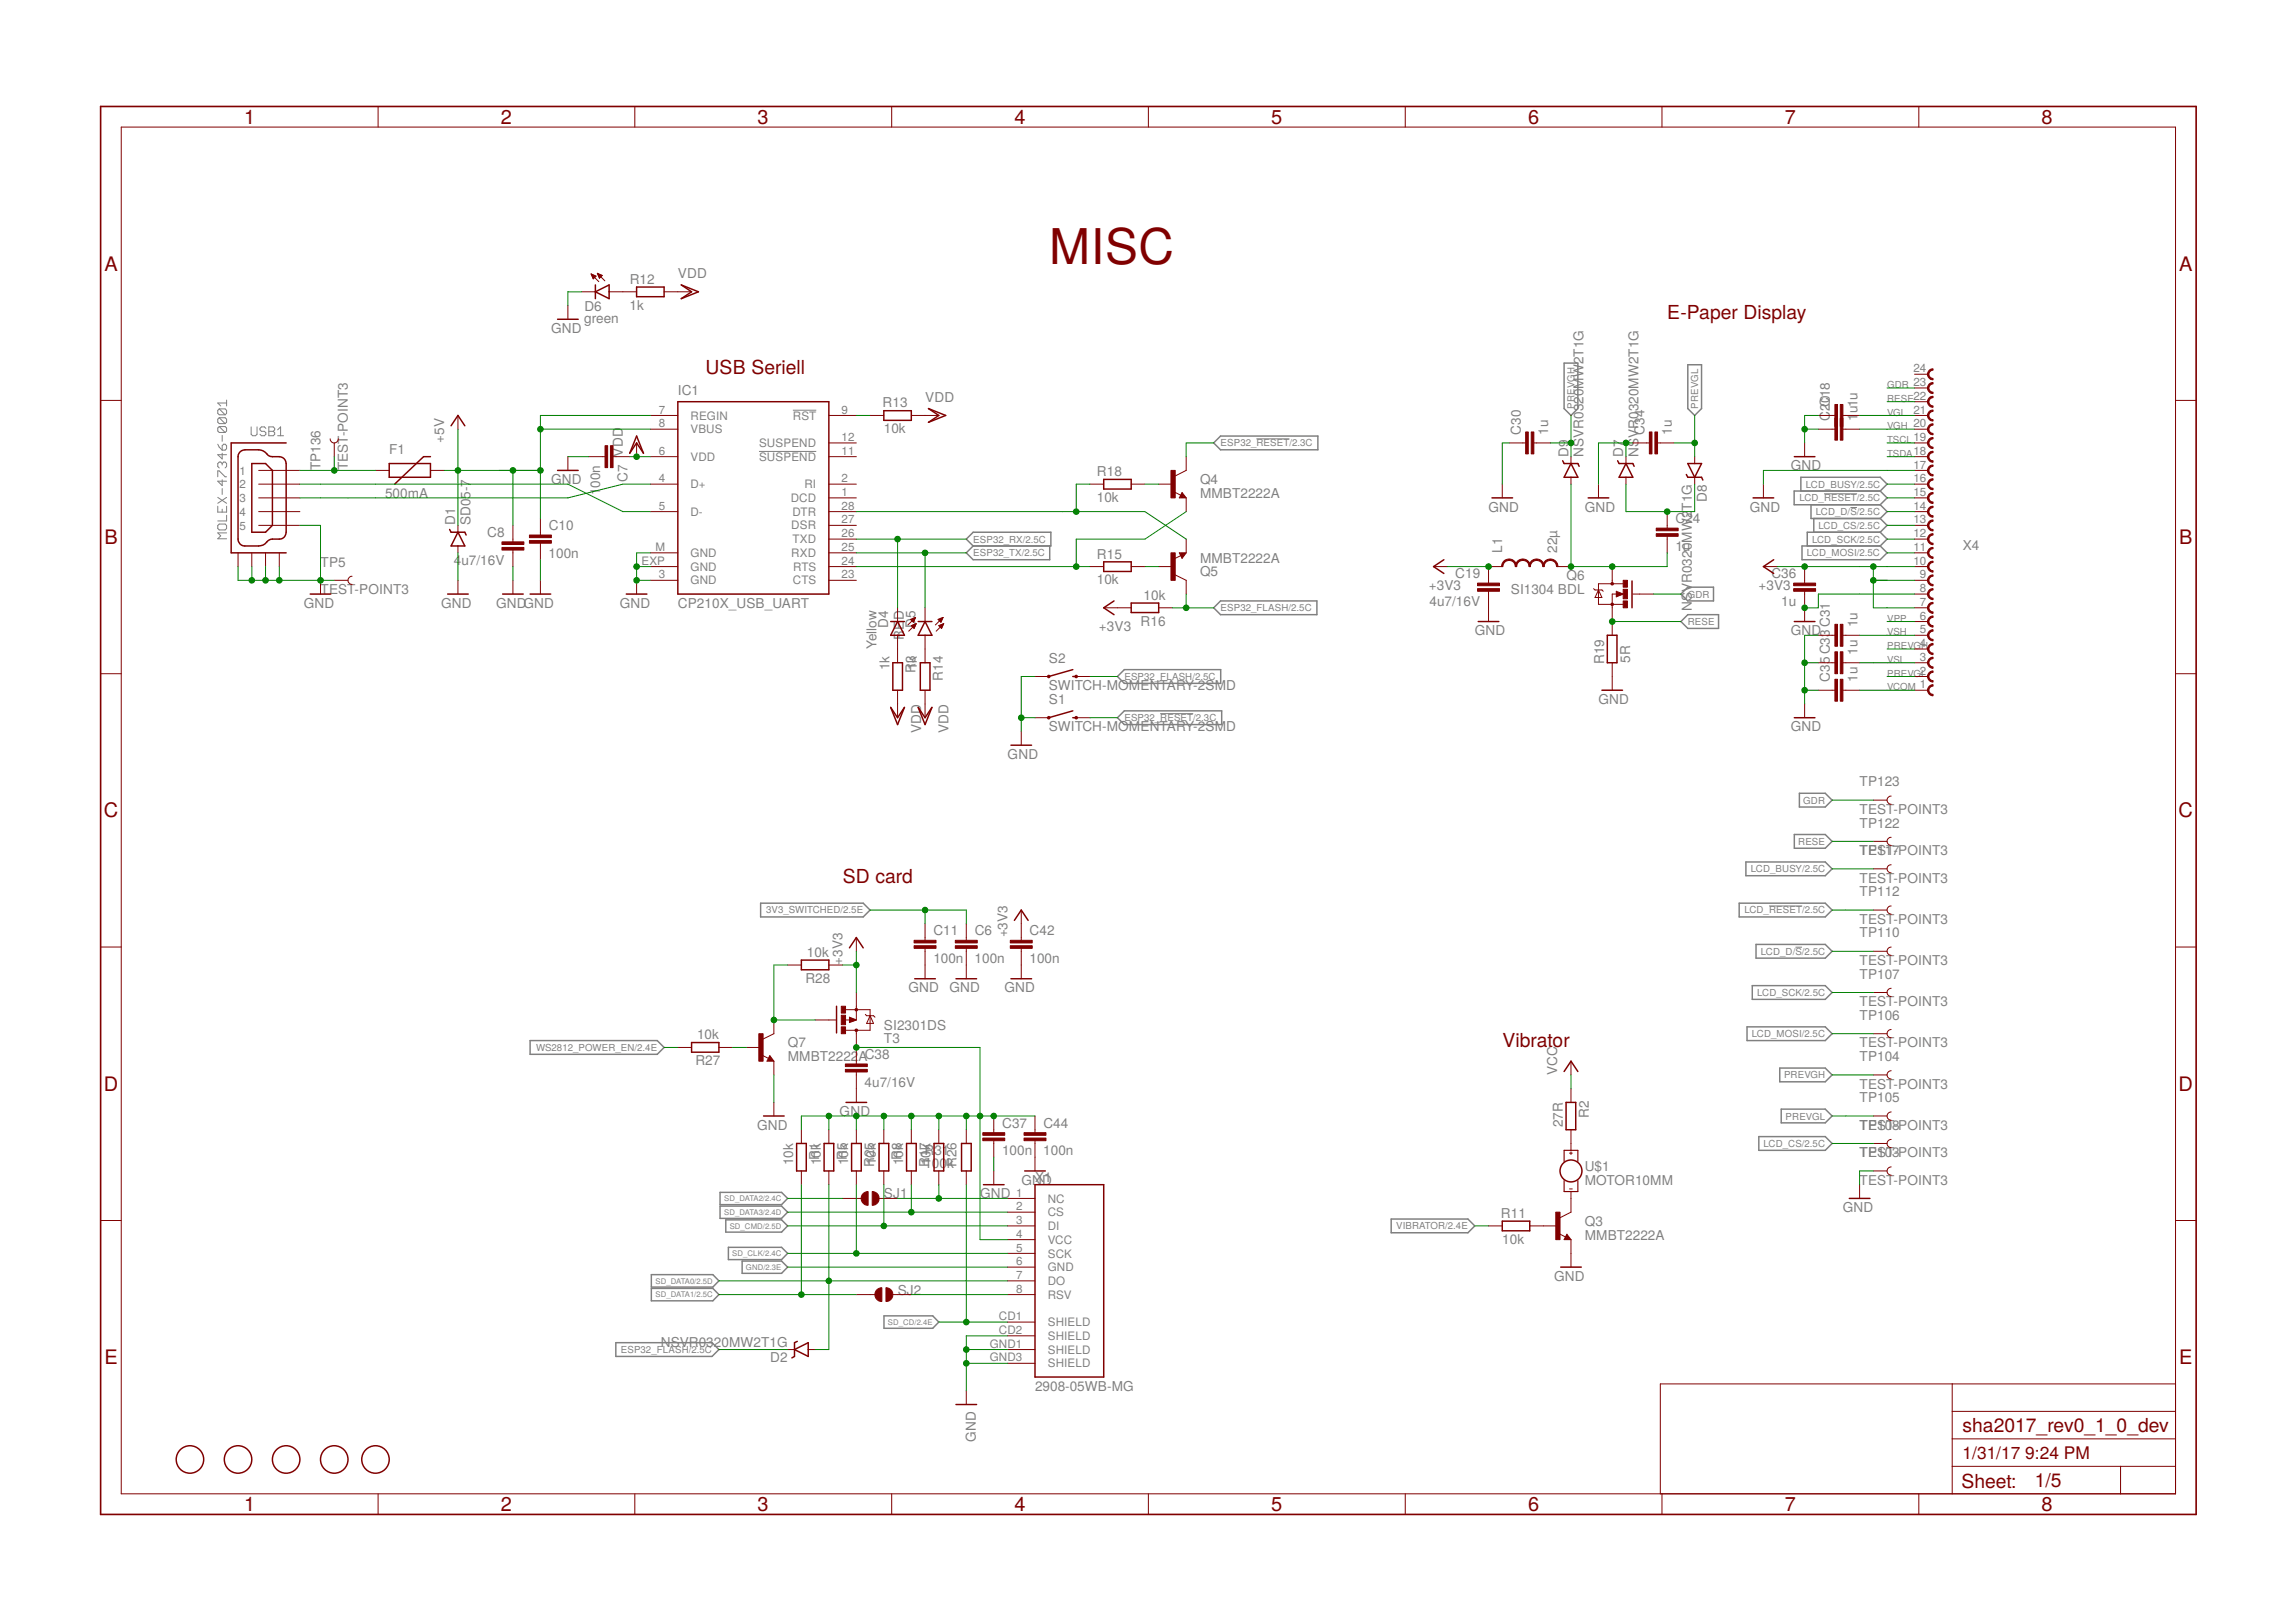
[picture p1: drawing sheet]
<svg xmlns="http://www.w3.org/2000/svg" width="297mm" height="210mm" viewBox="0 0 297 210" stroke-linecap="round" stroke-linejoin="round" font-family="sans-serif">
<defs><g id="words">
<text font-size="6.4" fill="#800000" x="135.7" y="34.2">MISC</text>
<g font-size="2.6" fill="#800000">
<text x="31.6" y="16">1</text>
<text x="64.8" y="16">2</text>
<text x="98" y="16">3</text>
<text x="131.2" y="16">4</text>
<text x="164.5" y="16">5</text>
<text x="197.7" y="16">6</text>
<text x="230.9" y="16">7</text>
<text x="264.1" y="16">8</text>
<text x="13.5" y="35">A</text>
<text x="281.9" y="35">A</text>
<text x="13.5" y="70.4">B</text>
<text x="281.9" y="70.4">B</text>
<text x="13.4" y="105.8">C</text>
<text x="281.9" y="105.8">C</text>
<text x="13.4" y="141.2">D</text>
<text x="281.9" y="141.2">D</text>
<text x="13.5" y="176.5">E</text>
<text x="281.9" y="176.5">E</text>
<text x="31.6" y="195.6">1</text>
<text x="64.8" y="195.6">2</text>
<text x="98" y="195.6">3</text>
<text x="131.2" y="195.6">4</text>
<text x="164.5" y="195.6">5</text>
<text x="197.7" y="195.6">6</text>
<text x="230.9" y="195.6">7</text>
<text x="264.1" y="195.6">8</text>
</g>
<g font-size="2.5" fill="#800000">
<text x="215.7" y="41.3">E-Paper Display</text>
<text x="91.3" y="48.4">USB Seriell</text>
<text x="109" y="114.2">SD card</text>
<text x="194.4" y="135.5">Vibrator</text>
<text x="253.9" y="185.3">sha2017_rev0_1_0_dev</text>
<text x="253.7" y="192.5">Sheet:</text>
<text x="263.2" y="192.4">1/5</text>
</g>
<g font-size="2.2" fill="#800000">
<text x="253.9" y="188.9">1/31/17</text>
<text x="262" y="188.9">9:24 PM</text>
</g>
<g font-size="1.8" fill="#808080">
<text x="87.7" y="36">VDD</text>
<text x="75.6" y="41.8">green</text>
<text x="75.6" y="40.3">D6</text>
<text x="81.5" y="40.1">1k</text>
<text x="81.5" y="36.7">R12</text>
<text x="71.3" y="43.1">GND</text>
<text x="87.7" y="51.1">IC1</text>
<text x="114.2" y="52.7">R13</text>
<text x="119.7" y="52">VDD</text>
<text x="50.4" y="58.7">F1</text>
<text x="57.5" y="57.3" transform="rotate(-90 57.5 57.3)">+5V</text>
<text x="80.6" y="59.1" transform="rotate(-90 80.6 59.1)">VDD</text>
<text x="114.3" y="56.1">10k</text>
<text x="196.7" y="56.2" transform="rotate(-90 196.7 56.2)">C30</text>
<text x="200.3" y="56.3" transform="rotate(-90 200.3 56.3)">1u</text>
<text x="202.9" y="59.1" transform="rotate(-90 202.9 59.1)">D9</text>
<text x="204.9" y="59.1" transform="rotate(-90 204.9 59.1)">NSVR0320MW2T1G</text>
<text x="210" y="59.1" transform="rotate(-90 210 59.1)">D7</text>
<text x="212" y="59.1" transform="rotate(-90 212 59.1)">NSVR0320MW2T1G</text>
<text x="212.7" y="56.2" transform="rotate(-90 212.7 56.2)">C34</text>
<text x="216.3" y="56.3" transform="rotate(-90 216.3 56.3)">1u</text>
<text x="236.7" y="54.5" transform="rotate(-90 236.7 54.5)">C2C018</text>
<text x="240.3" y="54.5" transform="rotate(-90 240.3 54.5)">1u1u</text>
<text x="41.5" y="60.9" transform="rotate(-90 41.5 60.9)">TP136</text>
<text x="45" y="60.9" transform="rotate(-90 45 60.9)">TEST-POINT3</text>
<text x="49.8" y="64.4">500mA</text>
<text x="71.3" y="62.7">GND</text>
<text x="77.6" y="64.1" transform="rotate(-90 77.6 64.1)">100n</text>
<text x="81.2" y="62.4" transform="rotate(-90 81.2 62.4)">C7</text>
<text x="141.9" y="65">10k</text>
<text x="141.9" y="61.6">R18</text>
<text x="155.3" y="64.4">MMBT2222A</text>
<text x="155.3" y="62.7">Q4</text>
<text x="220.8" y="64.9" transform="rotate(-90 220.8 64.9)">D8</text>
<text x="231.7" y="60.9">GND</text>
<text x="58.9" y="68" transform="rotate(-90 58.9 68)">D1</text>
<text x="60.9" y="68" transform="rotate(-90 60.9 68)">SD05-7</text>
<text x="63" y="69.5">C8</text>
<text x="71" y="68.6">C10</text>
<text x="192.6" y="66.2">GND</text>
<text x="194.3" y="71.5" transform="rotate(-90 194.3 71.5)">L1</text>
<text x="201.5" y="71.5" transform="rotate(-90 201.5 71.5)">22µ</text>
<text x="205" y="66.2">GND</text>
<text x="216.7" y="71.3">1u</text>
<text x="216.8" y="67.7">C24</text>
<text x="218.9" y="66.1" transform="rotate(-90 218.9 66.1)">T1G</text>
<text x="226.4" y="66.2">GND</text>
<text x="253.9" y="71.2">X4</text>
<text x="41.5" y="76.9">TEST-POINT3</text>
<text x="41.5" y="73.3">TP5</text>
<text x="58.7" y="73.1">4</text>
<text x="59.7" y="73.1">u7/16V</text>
<text x="71" y="72.2">100n</text>
<text x="141.9" y="75.6">10k</text>
<text x="141.9" y="72.3">R15</text>
<text x="148" y="77.6">10k</text>
<text x="155.3" y="72.8">MMBT2222A</text>
<text x="155.3" y="74.6">Q5</text>
<text x="184.8" y="76.4">+3V3</text>
<text x="188.3" y="74.8">C19</text>
<text x="195.5" y="76.9">SI1304 BDL</text>
<text x="202.7" y="75.1">Q6</text>
<text x="218.9" y="77.8" transform="rotate(-90 218.9 77.8)">SV</text>
<text x="218.9" y="75.4" transform="rotate(-90 218.9 75.4)">R0320MW2</text>
<text x="227.5" y="76.4">+3V3</text>
<text x="229.2" y="74.8">C36</text>
<text x="39.3" y="78.7">GND</text>
<text x="57.1" y="78.7">GND</text>
<text x="64.2" y="78.7">GNDGND</text>
<text x="80.2" y="78.7">GND</text>
<text x="87.7" y="78.7">CP210X_USB_UART</text>
<text x="114.9" y="81.3" transform="rotate(-90 114.9 81.3)">D4</text>
<text x="116.9" y="82.8" transform="rotate(-90 116.9 82.8)">RED</text>
<text x="118.4" y="81.3" transform="rotate(-90 118.4 81.3)">D5</text>
<text x="142.2" y="81.7">+3V3</text>
<text x="147.6" y="81">R16</text>
<text x="184.9" y="78.4">4u7/16V</text>
<text x="190.8" y="82.2">GND</text>
<text x="218.9" y="79.1" transform="rotate(-90 218.9 79.1)">N</text>
<text x="230.4" y="78.4">1u</text>
<text x="231.7" y="82.2">GND</text>
<text x="240.3" y="81.1" transform="rotate(-90 240.3 81.1)">1u</text>
<text x="113.4" y="84" transform="rotate(-90 113.4 84)">Yellow</text>
<text x="115.1" y="86.7" transform="rotate(-90 115.1 86.7)">1k</text>
<text x="118.4" y="87.1" transform="rotate(-90 118.4 87.1)">R3</text>
<text x="118.6" y="86.7" transform="rotate(-90 118.6 86.7)">1k</text>
<text x="122" y="88.1" transform="rotate(-90 122 88.1)">R14</text>
<text x="135.7" y="89.3">SWITCH-MOMENTARY-2SMD</text>
<text x="135.7" y="85.8">S2</text>
<text x="207.5" y="85.9" transform="rotate(-90 207.5 85.9)">R19</text>
<text x="210.9" y="85.8" transform="rotate(-90 210.9 85.8)">5R</text>
<text x="236.7" y="88.2" transform="rotate(-90 236.7 88.2)">C35 C33 C31</text>
<text x="240.3" y="88.3" transform="rotate(-90 240.3 88.3)">1u</text>
<text x="240.3" y="84.7" transform="rotate(-90 240.3 84.7)">1u</text>
<text x="119.2" y="94.9" transform="rotate(-90 119.2 94.9)">VDD</text>
<text x="122.7" y="94.9" transform="rotate(-90 122.7 94.9)">VDD</text>
<text x="135.7" y="94.7">SWITCH-MOMENTARY-2SMD</text>
<text x="135.7" y="91.1">S1</text>
<text x="206.8" y="91.1">GND</text>
<text x="231.7" y="94.7">GND</text>
<text x="130.4" y="98.2">GND</text>
<text x="240.6" y="101.8">TP123</text>
<text x="240.6" y="105.3">TEST-POINT3</text>
<text x="240.6" y="107.1">TP122</text>
<text x="240.6" y="110.7">TE117</text>
<text x="240.6" y="110.7">TPST-POINT3</text>
<text x="240.6" y="114.2">TEST-POINT3</text>
<text x="240.6" y="119.5">TEST-POINT3</text>
<text x="240.6" y="116">TP112</text>
<text x="104.4" y="123.8">10k</text>
<text x="109" y="124.9" transform="rotate(-90 109 124.9)">+3V3</text>
<text x="120.7" y="124.6">100n</text>
<text x="120.8" y="121.1">C11</text>
<text x="126.1" y="124.6">100n</text>
<text x="126.1" y="121.1">C6</text>
<text x="130.3" y="121.3" transform="rotate(-90 130.3 121.3)">+3V3</text>
<text x="133.2" y="124.6">100n</text>
<text x="133.2" y="121.1">C42</text>
<text x="240.6" y="124.9">TEST-POINT3</text>
<text x="240.6" y="121.3">TP110</text>
<text x="104.2" y="127.2">R28</text>
<text x="117.5" y="128.4">GND</text>
<text x="122.8" y="128.4">GND</text>
<text x="130" y="128.4">GND</text>
<text x="240.6" y="130.2">TEST-POINT3</text>
<text x="240.6" y="126.7">TP107</text>
<text x="240.6" y="132">TP106</text>
<text x="90" y="137.8">R27</text>
<text x="90.2" y="134.5">10k</text>
<text x="101.9" y="137.3">MMBT2222AC38</text>
<text x="101.9" y="135.5">Q7</text>
<text x="114.4" y="133.2">SI2301DS</text>
<text x="114.4" y="135">T3</text>
<text x="240.6" y="135.5">TEST-POINT3</text>
<text x="240.6" y="137.3">TP104</text>
<text x="111.9" y="140.6">4u7/16V</text>
<text x="201.5" y="139.1" transform="rotate(-90 201.5 139.1)">VCC</text>
<text x="240.6" y="140.9">TEST-POINT3</text>
<text x="240.6" y="142.7">TP105</text>
<text x="98" y="146.2">GND</text>
<text x="106.2" y="149.8" transform="rotate(-90 106.2 149.8)">0k</text>
<text x="108.6" y="144.4">GND</text>
<text x="109.7" y="149.8" transform="rotate(-90 109.7 149.8)">0k</text>
<text x="116.8" y="149.8" transform="rotate(-90 116.8 149.8)">0k</text>
<text x="119.6" y="149.4">R</text>
<text x="120.9" y="149.4">31</text>
<text x="129.6" y="149.5">100n</text>
<text x="129.7" y="145.9">C37</text>
<text x="135" y="149.5">100n</text>
<text x="135" y="145.9">C44</text>
<text x="202.2" y="145.9" transform="rotate(-90 202.2 145.9)">27R</text>
<text x="205.5" y="144.7" transform="rotate(-90 205.5 144.7)">R2</text>
<text x="240.6" y="146.2">TE108</text>
<text x="240.6" y="149.8">TE103</text>
<text x="240.6" y="146.2">TPST-POINT3</text>
<text x="240.6" y="149.8">TPST-POINT3</text>
<text x="102.6" y="150.8" transform="rotate(-90 102.6 150.8)">10k</text>
<text x="106.2" y="150.8" transform="rotate(-90 106.2 150.8)">1R1</text>
<text x="109.7" y="150.8" transform="rotate(-90 109.7 150.8)">1R5</text>
<text x="113.1" y="151" transform="rotate(-90 113.1 151)">R25</text>
<text x="113.3" y="150.8" transform="rotate(-90 113.3 150.8)">10k</text>
<text x="114.4" y="155.1">SJ1</text>
<text x="116.8" y="150.8" transform="rotate(-90 116.8 150.8)">1R8</text>
<text x="119.6" y="151.2">100</text>
<text x="120.2" y="151" transform="rotate(-90 120.2 151)">R17</text>
<text x="120.4" y="150.8" transform="rotate(-90 120.4 150.8)">10k</text>
<text x="122.5" y="151.2">k</text>
<text x="123.8" y="151" transform="rotate(-90 123.8 151)">R26</text>
<text x="126.8" y="155.1">GND</text>
<text x="132.1" y="153.3">GND</text>
<text x="133.9" y="153">X1</text>
<text x="205" y="153.3">MOTOR10MM</text>
<text x="205" y="151.5">U$1</text>
<text x="240.6" y="153.3">TEST-POINT3</text>
<text x="194.2" y="157.6">R11</text>
<text x="194.3" y="161">10k</text>
<text x="205" y="160.4">MMBT2222A</text>
<text x="205" y="158.7">Q3</text>
<text x="238.4" y="156.9">GND</text>
<text x="116.1" y="167.5">SJ2</text>
<text x="201.1" y="165.8">GND</text>
<text x="85.5" y="174.3">NSVR0320MW2T1G</text>
<text x="99.7" y="176.2">D2</text>
<text x="133.9" y="180">2908-05WB-MG</text>
<text x="126.3" y="186.6" transform="rotate(-90 126.3 186.6)">GND</text>
</g>
<g font-size="1.5" fill="#808080">
<text x="85.2" y="53.5">7</text>
<text x="108.9" y="53.5">9</text>
<text x="247.5" y="53.5">21</text>
<text x="247.5" y="51.7">22</text>
<text x="247.5" y="50">23</text>
<text x="247.5" y="48.2">24</text>
<text x="85.2" y="58.9">6</text>
<text x="85.2" y="55.3">8</text>
<text x="89.3" y="54.3">REGIN</text>
<text x="89.3" y="59.6">VDD</text>
<text x="89.3" y="56.1">VBUS</text>
<text x="98.2" y="57.9">SUSPEND</text>
<text x="98.2" y="59.6">SUSPEND</text>
<text x="102.6" y="54.3">RST</text>
<text x="108.9" y="57.1">12</text>
<text x="108.9" y="58.9">11</text>
<text x="247.5" y="58.9">18</text>
<text x="247.5" y="57.1">19</text>
<text x="247.5" y="55.3">20</text>
<text x="31" y="61.4">1</text>
<text x="31" y="63.2">2</text>
<text x="31" y="65">3</text>
<text x="85.2" y="62.4">4</text>
<text x="85.2" y="66">5</text>
<text x="89.3" y="63.2">D+</text>
<text x="102.3" y="65">DCD</text>
<text x="104.1" y="63.2">RI</text>
<text x="108.9" y="62.4">2</text>
<text x="108.9" y="64.2">1</text>
<text x="108.9" y="66">28</text>
<text x="247.5" y="66">14</text>
<text x="247.5" y="64.2">15</text>
<text x="247.5" y="62.4">16</text>
<text x="247.5" y="60.6">17</text>
<text x="31" y="66.7">4</text>
<text x="31" y="68.5">5</text>
<text x="84.8" y="71.3">M</text>
<text x="89.3" y="66.7">D-</text>
<text x="102.4" y="68.5">DSR</text>
<text x="102.5" y="66.7">DTR</text>
<text x="102.5" y="70.3">TXD</text>
<text x="108.9" y="67.7">27</text>
<text x="108.9" y="69.5">26</text>
<text x="108.9" y="71.3">25</text>
<text x="247.5" y="71.3">11</text>
<text x="247.5" y="69.5">12</text>
<text x="247.5" y="67.7">13</text>
<text x="83" y="73.1">EXP</text>
<text x="85.2" y="74.9">3</text>
<text x="89.3" y="75.6">GND</text>
<text x="89.3" y="73.9">GND</text>
<text x="89.3" y="72.1">GND</text>
<text x="102.4" y="72.1">RXD</text>
<text x="102.6" y="75.6">CTS</text>
<text x="102.6" y="73.8">RTS</text>
<text x="108.9" y="73.1">24</text>
<text x="108.9" y="74.9">23</text>
<text x="247.5" y="73.1">10</text>
<text x="248.4" y="76.6">8</text>
<text x="248.4" y="74.9">9</text>
<text x="248.4" y="83.7">4</text>
<text x="248.4" y="82">5</text>
<text x="248.4" y="80.2">6</text>
<text x="248.4" y="78.4">7</text>
<text x="248.4" y="89.1">1</text>
<text x="248.4" y="87.3">2</text>
<text x="248.4" y="85.5">3</text>
<text x="131.4" y="154.8">1</text>
<text x="135.6" y="155.6">NC</text>
<text x="131.4" y="156.6">2</text>
<text x="131.4" y="158.4">3</text>
<text x="131.4" y="160.2">4</text>
<text x="131.4" y="162">5</text>
<text x="135.6" y="157.4">CS</text>
<text x="135.6" y="159.2">DI</text>
<text x="135.6" y="161">VCC</text>
<text x="131.4" y="163.7">6</text>
<text x="131.4" y="167.3">8</text>
<text x="131.4" y="165.5">7</text>
<text x="135.6" y="164.5">GND</text>
<text x="135.6" y="162.7">SCK</text>
<text x="135.6" y="166.3">DO</text>
<text x="129.2" y="170.8">CD1</text>
<text x="129.2" y="172.6">CD2</text>
<text x="135.6" y="168.1">RSV</text>
<text x="135.6" y="171.6">SHIELD</text>
<text x="135.6" y="173.4">SHIELD</text>
<text x="128" y="174.4">GND1</text>
<text x="128" y="176.2">GND3</text>
<text x="135.6" y="175.2">SHIELD</text>
<text x="135.6" y="177">SHIELD</text>
</g>
<g font-size="1.2" fill="#808080">
<text x="203.7" y="52.9" transform="rotate(-90 203.7 52.9)">PREVGH</text>
<text x="219.7" y="52.9" transform="rotate(-90 219.7 52.9)">PREVGL</text>
<text x="244.1" y="50.2">GDR</text>
<text x="244.1" y="52">RESE</text>
<text x="244.1" y="53.8">VGL</text>
<text x="157.9" y="57.8">ESP32_RESET/2.3C</text>
<text x="244.1" y="55.5">VGH</text>
<text x="244.1" y="57.3">TSCL</text>
<text x="244.1" y="59.1">TSDA</text>
<text x="232.8" y="64.9">LCD_RESET/2.5C</text>
<text x="233.6" y="63.1">LCD_BUSY/2.5C</text>
<text x="125.9" y="72">ESP32_TX/2.5C</text>
<text x="125.9" y="70.2">ESP32_RX/2.5C</text>
<text x="233.8" y="72">LCD_MOSI/2.5C</text>
<text x="234.4" y="70.2">LCD_SCK/2.5C</text>
<text x="234.9" y="66.7">LCD_D/S/2.5C</text>
<text x="235.3" y="68.4">LCD_CS/2.5C</text>
<text x="218.4" y="77.3">GDR</text>
<text x="157.9" y="79.1">ESP32_FLASH/2.5C</text>
<text x="218.4" y="80.9">RESE</text>
<text x="244.1" y="80.4">VPP</text>
<text x="244.1" y="82.2">VSH</text>
<text x="244.1" y="84">PREVGH</text>
<text x="145.5" y="88">ESP32_FLASH/2.5C</text>
<text x="244.1" y="85.8">VSL</text>
<text x="244.1" y="87.5">PREVGL</text>
<text x="244.1" y="89.3">VCOM</text>
<text x="145.5" y="93.3">ESP32_RESET/2.3C</text>
<text x="233.3" y="104">GDR</text>
<text x="226.5" y="112.9">LCD_BUSY/2.5C</text>
<text x="232.6" y="109.3">RESE</text>
<text x="99.1" y="118.2">3V3_SWITCHED/2.5E</text>
<text x="225.7" y="118.2">LCD_RESET/2.5C</text>
<text x="227.8" y="123.5">LCD_D/S/2.5C</text>
<text x="227.3" y="128.9">LCD_SCK/2.5C</text>
<text x="69.4" y="136">WS2812_POWER_EN/2.4E</text>
<text x="226.7" y="134.2">LCD_MOSI/2.5C</text>
<text x="230.8" y="139.5">PREVGH</text>
<text x="228.2" y="148.4">LCD_CS/2.5C</text>
<text x="231" y="144.9">PREVGL</text>
<text x="180.6" y="159.1">VIBRATOR/2.4E</text>
<text x="80.3" y="175.1">ESP32_FLASH/2.5C</text>
</g>
<g font-size="1" fill="#808080">
<text x="93.7" y="155.5">SD_DATA2/2.4C</text>
<text x="93.7" y="157.2">SD_DATA3/2.4D</text>
<text x="94.4" y="159">SD_CMD/2.5D</text>
<text x="84.8" y="166.1">SD_DATA0/2.5D</text>
<text x="84.8" y="167.9">SD_DATA1/2.5C</text>
<text x="94.7" y="162.6">SD_CLK/2.4C</text>
<text x="96.5" y="164.3">GND/2.3E</text>
<text x="114.9" y="171.5">SD_CD/2.4E</text>
</g>
</g></defs>
<g fill="none" stroke="#808080" stroke-width=".13">
<path d="M28.2 57.5l.2 .4 .3 .4M28.4 52.9l-.2 .2v.4l.2 .2h.7M28.4 54.1l-.2 .2v.3l.2 .2h.7M28.4 55.2l-.2 .2v.4l.2 .2h.7M28.4 52.9h.7l.2 .2v.4l-.2 .2M28.4 54.1h.7l.2 .2v.3l-.2 .2M28.4 55.2h.7l.2 .2v.4l-.2 .2M28.4 55.2l.7 .8M28.4 54.1l.7 .7M28.4 52.9l.7 .8M28.7 60l-.1-.2h-.2l-.2 .2v.4l.2 .2M28.7 57.7l.2-.2h.2l.2 .2v.4l-.2 .2h-.4z"/>
<path d="M28.7 60l.2-.2h.2l.2 .2v.4l-.2 .2M28.7 56.3v.8M28.7 58.7v.7l-.5-.6h1.1M28.7 60v.2M29.3 51.8v.7M29.3 52.2h-1.1l.4 .3M32.5 55.2v1l.2 .2h.4l.2-.2v-1M34.4 55.4l-.2-.2h-.4l-.2 .2v.2l.2 .2h.4l.2 .2v.2l-.2 .2h-.4l-.2-.2M34.8 55.2h.5l.2 .2v.2l-.2 .2 .2 .2v.2l-.2 .2h-.5zM34.8 55.8h.5M35.9 56.4h.8M35.9 55.6l.4-.4v1.2"/>
<path d="M98.2 58.4h7.4M102.6 53.1h3M162.5 56.8h4.3M28.2 61.7v-.8h.2l.7 .8h.2M28.2 65.5v.8h1.1v-.8M28.2 64.4l1.1 .7M28.4 67.8h.7l.2 .2v.4l-.2 .2h-.7l-.2-.2v-.4zM28.7 62.1v.7l-.5-.5h1.1M28.7 63.2v.8M28.7 65.9v.4M29.3 69h-1.1l.4 .3-.4 .4h1.1M29.3 66.7v.7h-1.1"/>
<path d="M29.3 64.4l-1.1 .7M236 63.9h4.3M239.4 65.7h.8M150.1 92.4h4.3M228.9 117.2h4.3M232.3 122.6h.8"/>
</g>
<g fill="none" stroke="#808080" stroke-width=".19">
<path d="M157 57.3l.9-.9h12.6v1.8h-12.6zM202.4 47h1.7v5.9l-.9 .9-.8-.9zM218.4 47.2h1.7v5.7l-.9 .9-.8-.9zM125 69.8l.9-.9h10.1v1.8h-10.1zM125.9 70.7l-.9 .8 .9 .9h9.9v-1.7M157 78.7l.9-.9h12.5v1.7h-12.5zM217.5 76.9l.9-.9h3.3v1.8h-3.3zM218.4 79.5h3.9v1.8h-3.9l-.9-.9zM233 63.5v-1.7h10.2l.9 .9-.9 .8M233.1 70.7h10.1l.9 .8-.9 .9h-10.1zM234.3 65.3v1.8h8.9M234.7 67.1v1.8"/>
<path d="M243.2 63.5h-11.1v1.8h11.1M243.2 63.5l.9 .9-.9 .9M243.2 67.1l.9 .9-.9 .9M243.2 68.9h-9.4v1.8M243.2 68.9l.9 .9-.9 .9M243.2 65.3l.9 .9-.9 .9M144.6 92.9l.9-.9h12.6v1.8h-12.6zM144.6 87.5l.9-.8h12.4v1.7h-12.4zM98.4 116.9h13.3l.9 .9-.9 .9h-13.3zM225 116.9h11.1l.9 .9-.9 .9h-11.1zM225.9 111.5h10.2l.9 .9-.9 .9h-10.2zM232.1 108h4l.9 .9-.9 .9h-4z"/>
<path d="M232.8 102.7h3.3l.9 .8-.9 .9h-3.3zM68.6 134.7h16.4l.9 .9-.9 .8h-16.4zM226 132.9h10.1l.9 .9-.9 .9h-10.1zM226.7 127.6h9.4l.9 .8-.9 .9h-9.4zM227.2 122.2h8.9l.9 .9-.9 .9h-8.9zM230.3 138.2h5.8l.9 .9-.9 .9h-5.8zM93.2 156.1h7.9l.8 .8-.8 .8h-7.9zM93.2 154.3h7.9l.8 .8-.8 .8h-7.9zM93.9 157.9h7.2l.8 .7-.8 .8h-7.2zM180 157.8h9.9l.9 .8-.9 .9h-9.9zM227.5 147.1h8.6l.9 .9-.9 .9h-8.6zM230.4 143.5h5.7l.9 .9-.9 .9h-5.7z"/>
<path d="M79.7 173.8h12.4l.9 .8-.9 .9h-12.4zM84.3 165h7.9l.8 .8-.8 .8h-7.9zM84.3 166.7h7.9l.8 .8-.8 .8h-7.9zM94.2 161.4h6.9l.8 .8-.8 .8h-6.9zM96 163.2h5.1l.8 .8-.8 .8h-5.1zM114.4 170.3h6.3l.8 .8-.8 .8h-6.3z"/>
</g>
<g fill="none" stroke="#800000" stroke-width=".19">
<path d="M77 37.8l1.8-.9v1.8zM77 36.9v1.8M82.4 37.1h3.5v1.3h-3.5zM88.1 36.9l2.3 .9-2.3 .9 1.4-.9zM31.1 58.5l.6-.3h1.8a2.12 2.12 0 0 1 1.3 .8l.2 .1a3 3 0 0 1 1.6 .1 .91 .91 0 0 1 .4 .8v8.9a.87 .87 0 0 1-.9 .9 1.64 1.64 0 0 0-1.4 .2 1.51 1.51 0 0 1-1.2 .7h-1.8a.87 .87 0 0 1-.9-.9v-10.7v-.2zM32.6 60h1.8l.8 .9v7.1l-.8 .9h-1.8zM37 57.3h-7.1v14.2h7.1M50.4 60h5.3v1.8h-5.3zM55.7 59.1h-.9l-3.7 3.6M58.4 55.1l.8-1.3 .9 1.3M72.1 41.3h2.7M82.4 56.4l.8 2.3-.8-1.4-.9 1.4z"/>
<path d="M87.7 52h19.5v24.9h-19.5zM114.3 53.1h3.6v1.3h-3.6zM120.1 52.9l2.2 .9-2.2 .9 1.4-.9zM202.2 59.6l.2 .4h1.7l.2 .3M203.2 60l.9 1.8h-1.7zM209.3 59.6l.2 .4h1.7l.2 .3M210.4 60l.8 1.8h-1.7zM218.4 60h1.7l-.9 1.8zM232.1 59.1h2.7M40.1 76.9h2.7M57.9 76.9h2.7M58.2 68.5l.2 .4h1.7l.2 .3"/>
<path d="M59.2 68.9l.9 1.8h-1.7zM65 76.9h2.7M68.6 76.9h2.6M72.1 60.9h2.7M81 76.9h2.7M142.8 62h3.5v1.3h-3.5zM142.8 72.7h3.5v1.3h-3.5zM144.1 77.8l-1.3 .9 1.3 .8M146.3 78h3.6v1.3h-3.6zM152.8 71.6h.5l-.4 .5-.1-.4h.2l-.1 .2M152.9 64.1l.1 .2h-.2l.1-.4 .4 .4h-.5M186.8 72.4l-1.3 .9 1.3 .9"/>
<path d="M193 64.4h2.7M205.5 64.4h2.6M211.1 75.2v3.5M218.2 61.4l.2 .4h1.7l.2 .3M226.8 64.4h2.7M229.5 72.4l-1.4 .9 1.4 .9M115.2 80.4h1.8M115.2 91.5l.9 1.4 .9-1.4-.9 2.3zM115.5 85.8h1.3v3.5h-1.3zM116.1 80.4l.9 1.8h-1.8zM118.8 80.4h1.8M118.8 91.5l.9 1.4 .9-1.4-.9 2.3z"/>
<path d="M119.1 85.8h1.2v3.5h-1.2zM119.7 80.4l.9 1.8h-1.8zM130.8 96.4h2.7M138.8 92.9h.4M138.8 87.5h.4M138.8 86.7l-3.1 .8M138.8 92l-3.1 .9M191.2 80.4h2.7M207.2 89.3h2.7M207.9 82.2h1.3v3.6h-1.3zM232.1 92.9h2.7M232.1 80.4h2.7"/>
<path d="M131.2 119.1l.9-1.3 .9 1.3M89.5 134.9h3.5v1.3h-3.5zM99.6 137l.1 .1h-.3l.2-.3 .3 .4h-.5M103.7 124.2h3.5v1.3h-3.5zM108.2 130.2v3.5M109.9 122.7l.9-1.4 .9 1.4M118.3 126.7h2.7M123.7 126.7h2.6M130.8 126.7h2.7M202.4 138.7l.8-1.4 .9 1.4M98.8 144.4h2.7M103.1 148h1.2v3.5h-1.2z"/>
<path d="M106.6 148h1.3v3.5h-1.3zM109.5 142.7h2.6M110.2 148h1.2v3.5h-1.2zM113.7 148h1.3v3.5h-1.3zM117.3 148h1.2v3.5h-1.2zM120.8 148h1.3v3.5h-1.3zM124.4 148h1.2v3.5h-1.2zM127.2 153.3h2.7M132.6 151.5h2.6M133.9 153.3h8.9v24.9h-8.9zM194.4 158h3.5v1.3h-3.5zM202.6 142.7h1.3v3.5h-1.3z"/>
<path d="M239.2 155.1h2.7M102.8 174.6l1.8-.8v1.7zM103.1 173.6l-.3 .2v1.7l-.4 .2M201.9 164h2.7M202.7 160.1l.1 .2h-.3l.2-.4 .4 .4h-.6M123.7 181.8h2.6"/>
<circle cx="203.2" cy="151.5" r="1.42"/>
<circle cx="24.6" cy="188.9" r="1.78"/>
<circle cx="30.8" cy="188.9" r="1.78"/>
<circle cx="37" cy="188.9" r="1.78"/>
<circle cx="43.2" cy="188.9" r="1.78"/>
<circle cx="48.6" cy="188.9" r="1.78"/>
</g>
<g fill="none" stroke="#800000" stroke-width=".13">
<path d="M15.7 16.4h265.8v176.9h-265.8zM48.9 13.8v2.6M82.1 13.8v2.6M115.4 13.8v2.6M148.6 13.8v2.6M181.8 13.8v2.6M215 13.8v2.6M248.2 13.8v2.6M73.5 39.5v1.8M75.2 37.8h1.8M76.5 35.5l1 .9M76.5 35.5l.6 .2-.3 .4z"/>
<path d="M76.5 35.5h.1M76.5 35.6h.3M76.6 35.7h.4M76.6 35.8h.5M76.6 35.8h.4M76.7 35.9h.2M76.7 36h.2M76.7 36h.1M77.3 35.4l1 .9M77.3 35.4l.6 .2-.3 .4zM77.3 35.4h.1M77.3 35.5h.3"/>
<path d="M77.4 35.6h.4M77.4 35.7h.5M77.4 35.8h.4M77.5 35.8h.2M77.5 35.9h.2M77.5 36h.1M78.8 37.8h3.6M85.9 37.8h3.6M13 51.8h2.7M42.7 56.8a.53 .53 0 0 0 .5 .5 .53 .53 0 0 0 .6-.5M43.2 57.3v1.8M59.2 53.8v1.7"/>
<path d="M73.5 59.1v1.8M76.1 59.1h2.2M79.3 59.1h2.2M82.4 57.3v1.8M84.1 53.8h3.6M84.1 59.1h3.6M84.1 55.5h3.6M107.2 53.8h3.6M107.2 59.1h3.6M107.2 57.3h3.6M112.6 53.8h1.7M117.9 53.8h3.6"/>
<path d="M153.5 59.1v1.8l-1.5 .7M195.2 57.3h2.2M198.4 57.3h2.2M203.2 59.1v.9M210.4 59.1v.9M211.2 57.3h2.2M214.4 57.3h2.2M219.2 59.1v.9M233.5 57.3v1.8M235.2 53.8h2.2M235.2 55.5h2.2M238.4 53.8h2.2"/>
<path d="M238.4 55.5h2.2M247.7 53.8h1.8M247.7 59.1h1.8M247.7 55.5h1.8M247.7 57.3h1.8M247.7 52h1.8M247.7 50.2h1.8M247.7 48.4h1.8M281.5 51.8h2.6M30.8 71.5v1.8M32.6 71.5v1.8M33.5 62.7h5.3"/>
<path d="M33.5 66.2h5.3M33.5 64.4h5.3M33.5 68h5.3M33.5 60.9h5.3M34.4 71.5v1.8M36.1 71.5v1.8M41.5 75.1v1.8M43.2 75.1h1.8M45.6 74.6a.53 .53 0 0 0-.6 .5 .53 .53 0 0 0 .6 .5M48.6 60.9h1.8M55.7 60.9h1.8M59.2 68v.9"/>
<path d="M59.2 70.7v.8M59.2 75.1v1.8M66.4 68v2.1M66.4 71.2v2.1M66.4 75.1v1.8M69.9 67.1v2.1M69.9 70.3v2.1M69.9 75.1v1.8M82.4 75.1v1.8M84.1 75.1h3.6M84.1 62.7h3.6M84.1 66.2h3.6"/>
<path d="M84.1 71.5h3.6M84.1 73.3h3.6M107.2 75.1h3.6M107.2 62.7h3.6M107.2 66.2h3.6M107.2 64.4h3.6M107.2 68h3.6M107.2 69.8h3.6M107.2 71.5h3.6M107.2 73.3h3.6M116.1 78.7v1.7M118.3 79.9h.1"/>
<path d="M118.4 79.9l-.9 1M118.4 79.9l-.2 .6-.4-.3M118.4 79.9l-.6 .3M119.7 78.7v1.7M121.9 79.9h.1M122 79.9l-1 1M122 79.9l-.3 .6-.3-.3M122 79.9l-.6 .3M141 62.7h1.8M141 73.3h1.8M142.8 78.7h3.5M146.3 62.7h1.8"/>
<path d="M146.3 73.3h1.8M149.9 62.7h1.8M149.9 73.3h1.8M149.9 78.7h1.8M151.9 63.6l.9 .5M152 74.4l1.5 .7v1.8M152.6 71.5h.9l-.6 .8zM152.8 71.9l-.9 .4M152.9 63.7l.6 .7h-.9zM153.5 64.4v1.8M153.5 69.8v1.7M185.5 73.3h1.7"/>
<path d="M192.6 76.5v3.9M194.4 73.3h-1.8v2.2M194.4 62.7v1.7M201.5 73.3h1.7M203.2 61.8v.9M206.2 76.2l.2 .1h.8l.2 .2M206.8 62.7v1.7M206.8 76.3l.4 1h-.8zM208.6 73.3v2.2M209.1 76.5l.9 .4-.9 .3zM209.2 76.9h-.6v5.3M210 75.5h-3.2v2.7h3.2"/>
<path d="M210.4 61.8v.9M211.2 76.9h2.7M215.7 66.2v2.1M215.7 69.4v2.1M219.2 61.8v.9M228.1 73.3h1.8M228.1 62.7v1.7M233.5 73.3v2.2M233.5 76.5v3.9M247.7 75.1h1.8M247.7 62.7h1.8M247.7 66.2h1.8"/>
<path d="M247.7 64.4h1.8M247.7 68h1.8M247.7 69.8h1.8M247.7 71.5h1.8M247.7 73.3h1.8M247.7 60.9h1.8M247.7 76.9h1.8M247.7 78.7h1.8M13 87.2h2.7M116.1 82.2v3.6M116.1 89.3v3.6M117.8 80.2h.5"/>
<path d="M117.9 81l.6-.3-.2 .6zM117.9 80.2h.4M117.9 81h.5M118 80.3h.3M118 81.1h.4M118 80.1h.4M118 80.9h.4M118 80.4h.2M118.1 81.1h.2M118.1 80.5h.1M118.2 81.2h.1M118.2 80h.2"/>
<path d="M118.2 80.8h.3M118.2 81.3h.1M118.4 80.8h.1M118.5 80.7l-.9 1M119.7 82.2v3.6M119.7 89.3v3.6M121.4 80.2h.5M121.5 80.2h.4M121.5 81l.6-.3-.3 .6zM121.5 81h.5M121.5 80.3h.3M121.6 81.1h.3"/>
<path d="M121.6 80.1h.3M121.6 80.9h.4M121.6 80.4h.2M121.7 80.5h.1M121.7 81.2h.2M121.7 80h.2M121.8 80.8h.2M121.8 81.3h.1M121.9 80.8h.1M122.1 80.7l-1 1M132.1 94.7v1.7M133.9 87.5h1.8"/>
<path d="M133.9 92.9h1.8M139.2 87.5h1.8M139.2 92.9h1.8M208.6 85.8v3.5M233.5 91.1v1.8M235.2 89.3h2.2M235.2 85.8h2.2M235.2 82.2h2.2M238.4 89.3h2.2M238.4 85.8h2.2M238.4 82.2h2.2M247.7 89.3h1.8"/>
<path d="M247.7 87.5h1.8M247.7 85.8h1.8M247.7 84h1.8M247.7 82.2h1.8M247.7 80.4h1.8M281.5 87.2h2.6M119.7 119.5v2.2M125 119.5v2.2M132.1 117.8v3.9M242.4 103.5h1.7M242.4 108.9h1.7M242.4 112.4h1.7"/>
<path d="M242.4 117.8h1.7M244.7 103a.53 .53 0 0 0-.6 .5 .53 .53 0 0 0 .6 .6M244.7 108.4a.53 .53 0 0 0-.6 .5 .53 .53 0 0 0 .6 .5M244.7 111.9a.53 .53 0 0 0-.6 .5 .53 .53 0 0 0 .6 .6M244.7 117.2a.53 .53 0 0 0-.6 .6 .53 .53 0 0 0 .6 .5M13 122.6h2.7M87.7 135.6h1.8M93 135.6h1.8M96.6 135.6h1.7M98.6 136.5l.8 .5M99.6 136.6l.5 .7h-.9zM100.1 132v1.8l-1.4 .7"/>
<path d="M100.1 137.3v1.8M101.9 124.9h1.8M105.5 132h2.6M107.2 124.9h1.8M109.4 130.7h3.2v2.6h-3.2M109.4 132h.6M109.9 131.6l.9 .4-.9 .3zM110.8 121.3v1.8M110.8 128.4v3.6M110.8 133.3v4.4M110.8 138.7v4M112 131.3l.1 .1h.9l.2 .2"/>
<path d="M112.6 131.4l.4 1h-.9zM119.7 122.7v4M125 122.7v4M132.1 122.7v4M203.2 137.3v1.8M242.4 123.1h1.7M242.4 128.4h1.7M242.4 133.8h1.7M242.4 139.1h1.7M244.7 122.6a.54 .54 0 0 0-.6 .5 .54 .54 0 0 0 .6 .5M244.7 127.9a.54 .54 0 0 0-.6 .5 .54 .54 0 0 0 .6 .6M244.7 133.2a.54 .54 0 0 0-.6 .6 .54 .54 0 0 0 .6 .5"/>
<path d="M244.7 138.6a.54 .54 0 0 0-.6 .5 .54 .54 0 0 0 .6 .5M281.5 122.6h2.6M13 157.9h2.7M100.1 142.7v1.7M103.7 146.2v1.8M103.7 151.5v1.8M107.2 146.2v1.8M107.2 151.5v1.8M109 155.1h2.4M110.8 146.2v1.8M110.8 151.5v1.8M113.7 155.1h2.4"/>
<path d="M114.3 146.2v1.8M114.3 151.5v1.8M117.9 146.2v1.8M117.9 151.5v1.8M121.5 146.2v1.8M121.5 151.5v1.8M125 146.2v1.8M125 151.5v1.8M128.6 144.4v2.2M128.6 147.6v2.2M128.6 151.5v1.8M130.3 156.9h3.6"/>
<path d="M130.3 158.6h3.6M130.3 155.1h3.6M133.9 144.4v2.2M133.9 147.6v3.9M192.6 158.6h1.8M197.9 158.6h3.6M201.7 159.6l.8 .5M202.7 159.7l.5 .7h-.8zM203.1 149.2h.3M203.1 153.9h.3M203.2 140.9v1.8M203.2 146.2v2.7"/>
<path d="M203.2 149.1v.3M203.2 154.2v2.7l-1.4 .7M240.6 153.3v1.8M242.4 144.4h1.7M242.4 148h1.7M242.4 151.5h1.7M244.7 143.9a.54 .54 0 0 0-.6 .5 .54 .54 0 0 0 .6 .6M244.7 147.4a.54 .54 0 0 0-.6 .6 .54 .54 0 0 0 .6 .5M244.7 151a.54 .54 0 0 0-.6 .5 .54 .54 0 0 0 .6 .6M281.5 157.9h2.6M101.9 174.6h.9M104.6 174.6h.9"/>
<path d="M110.8 167.5h2.4M115.5 167.5h2.4M125 180v1.8M130.3 164h3.6M130.3 160.4h3.6M130.3 162.2h3.6M130.3 167.5h3.6M130.3 165.8h3.6M130.3 174.6h3.6M130.3 171.1h3.6M130.3 172.9h3.6M130.3 176.4h3.6"/>
<path d="M203.2 160.4v3.6M252.6 179.1v14.2M281.5 179.1h-66.7v14.2M48.9 193.3v2.7M82.1 193.3v2.7M115.4 193.3v2.7M148.6 193.3v2.7M181.8 193.3v2.7M215 193.3v2.7M248.2 193.3v2.7M252.6 189.8h28.9M252.6 186.2h28.9"/>
<path d="M252.6 182.6h28.9M274.3 189.8v3.5"/>
</g>
<g fill="#800000" stroke="#800000" stroke-width=".13">
<path d="M64.9 70.8h2.9v.4h-2.9z"/>
<path d="M64.9 70.1h2.9v.4h-2.9z"/>
<path d="M151.5 60.9h.5v3.5h-.5z"/>
<path d="M151.5 71.5h.5v3.6h-.5z"/>
<path d="M68.5 70h2.8v.3h-2.8z"/>
<path d="M68.5 69.2h2.8v.4h-2.8z"/>
<path d="M78.3 57.7h.3v2.8h-.3z"/>
<path d="M79 57.7h.3v2.8h-.3z"/>
<path d="M210 77.8h.5v.9h-.5z"/>
<path d="M210 75.1h.5v.9h-.5z"/>
<path d="M210 76.3h.5v1.2h-.5z"/>
<path d="M198.1 55.9h.3v2.8h-.3z"/>
<path d="M197.4 55.9h.3v2.8h-.3z"/>
<path d="M214.1 55.9h.3v2.8h-.3z"/>
<path d="M213.4 55.9h.3v2.8h-.3z"/>
<path d="M214.3 69.1h2.8v.3h-2.8z"/>
<path d="M214.3 68.3h2.8v.4h-2.8z"/>
<path d="M238.1 52.3h.3v2.9h-.3z"/>
<path d="M237.4 52.3h.3v2.9h-.3z"/>
<path d="M238.1 54.1h.3v2.9h-.3z"/>
<path d="M237.4 54.1h.3v2.9h-.3z"/>
<path d="M238.1 80.8h.3v2.8h-.3z"/>
<path d="M237.4 80.8h.3v2.8h-.3z"/>
<path d="M238.1 84.3h.3v2.9h-.3z"/>
<path d="M237.4 84.3h.3v2.9h-.3z"/>
<path d="M238.1 87.9h.3v2.8h-.3z"/>
<path d="M237.4 87.9h.3v2.8h-.3z"/>
<path d="M232.1 76.2h2.8v.3h-2.8z"/>
<path d="M232.1 75.5h2.8v.3h-2.8z"/>
<path d="M191.2 76.2h2.8v.3h-2.8z"/>
<path d="M191.2 75.5h2.8v.3h-2.8z"/>
<path d="M127.1 147.3h2.9v.3h-2.9z"/>
<path d="M127.1 146.6h2.9v.3h-2.9z"/>
<path d="M201.3 156.9h.5v3.5h-.5z"/>
<path d="M98.2 133.8h.5v3.5h-.5z"/>
<path d="M118.3 122.4h2.8v.3h-2.8z"/>
<path d="M118.3 121.7h2.8v.3h-2.8z"/>
<path d="M123.6 122.4h2.8v.3h-2.8z"/>
<path d="M123.6 121.7h2.8v.3h-2.8z"/>
<path d="M130.7 122.4h2.8v.3h-2.8z"/>
<path d="M130.7 121.7h2.8v.3h-2.8z"/>
<path d="M109.4 138.4h2.8v.3h-2.8z"/>
<path d="M109.4 137.7h2.8v.3h-2.8z"/>
<path d="M108.8 130.2h.6v.9h-.6z"/>
<path d="M108.8 132.9h.6v.9h-.6z"/>
<path d="M108.8 131.4h.6v1.2h-.6z"/>
<path d="M132.5 147.3h2.8v.3h-2.8z"/>
<path d="M132.5 146.6h2.8v.3h-2.8z"/>
</g>
<path d="M13 13.8h271.1v182.2h-271.1z" fill="none" stroke="#800000" stroke-width=".21"/>
<g fill="none" stroke="#800000" stroke-width=".3">
<circle cx="208.6" cy="78.2" r=".08"/>
<circle cx="208.6" cy="75.5" r=".08"/>
<circle cx="135.7" cy="87.5" r=".08"/>
<circle cx="135.7" cy="92.9" r=".08"/>
<circle cx="139.2" cy="87.5" r=".08"/>
<circle cx="139.2" cy="92.9" r=".08"/>
<circle cx="110.8" cy="133.3" r=".08"/>
<circle cx="110.8" cy="130.7" r=".08"/>
</g>
<path d="M209.2 76.7l.6 .2-.6 .2v-.2h.2M110 131.8l.6 .2-.6 .2v-.2h.2" fill="none" stroke="#800000" stroke-width=".23"/>
<g fill="#800000" stroke="#800000" stroke-width=".13">
<path d="M249.6 88.8l.4-.2h.1v.2a.53 .53 0 0 0-.6 .5 .53 .53 0 0 0 .6 .6v.1a.72 .72 0 0 1-.7-.4 .72 .72 0 0 1 .2-.8z" fill-rule="evenodd"/>
<path d="M249.6 87l.4-.2h.1v.2a.53 .53 0 0 0-.6 .5 .53 .53 0 0 0 .6 .6v.2a.72 .72 0 0 1-.7-.5 .72 .72 0 0 1 .2-.8z" fill-rule="evenodd"/>
<path d="M249.6 85.3l.4-.3h.1v.2a.53 .53 0 0 0-.6 .6 .53 .53 0 0 0 .6 .5v.2a.72 .72 0 0 1-.7-.5 .72 .72 0 0 1 .2-.7z" fill-rule="evenodd"/>
<path d="M249.6 83.5l.4-.2h.1v.2a.53 .53 0 0 0-.6 .5 .53 .53 0 0 0 .6 .5v.2a.72 .72 0 0 1-.7-.4 .72 .72 0 0 1 .2-.8z" fill-rule="evenodd"/>
<path d="M249.6 81.7l.4-.2h.1v.2a.53 .53 0 0 0-.6 .5 .53 .53 0 0 0 .6 .5v.2a.72 .72 0 0 1-.7-.4 .72 .72 0 0 1 .2-.8z" fill-rule="evenodd"/>
<path d="M249.6 79.9l.4-.2h.1v.2a.53 .53 0 0 0-.6 .5 .53 .53 0 0 0 .6 .6v.2a.72 .72 0 0 1-.7-.5 .72 .72 0 0 1 .2-.8z" fill-rule="evenodd"/>
<path d="M249.6 78.1l.4-.1h.1v.1a.53 .53 0 0 0-.6 .6 .53 .53 0 0 0 .6 .5v.2a.72 .72 0 0 1-.7-.5 .72 .72 0 0 1 .2-.8z" fill-rule="evenodd"/>
<path d="M249.6 76.4l.4-.2h.1v.1a.53 .53 0 0 0-.6 .6 .53 .53 0 0 0 .6 .5v.2a.72 .72 0 0 1-.7-.4 .72 .72 0 0 1 .2-.8z" fill-rule="evenodd"/>
<path d="M249.6 74.6l.4-.2h.1v.2a.53 .53 0 0 0-.6 .5 .53 .53 0 0 0 .6 .5v.2a.72 .72 0 0 1-.7-.4 .72 .72 0 0 1 .2-.8z" fill-rule="evenodd"/>
<path d="M249.6 72.8l.4-.2h.1v.2a.53 .53 0 0 0-.6 .5 .53 .53 0 0 0 .6 .6v.1a.72 .72 0 0 1-.7-.4 .72 .72 0 0 1 .2-.8z" fill-rule="evenodd"/>
<path d="M249.6 71l.4-.2h.1v.2a.53 .53 0 0 0-.6 .5 .53 .53 0 0 0 .6 .6v.2a.72 .72 0 0 1-.7-.5 .72 .72 0 0 1 .2-.8z" fill-rule="evenodd"/>
<path d="M249.6 69.3l.4-.2h.1v.1a.53 .53 0 0 0-.6 .6 .53 .53 0 0 0 .6 .5v.2a.72 .72 0 0 1-.7-.5 .72 .72 0 0 1 .2-.7z" fill-rule="evenodd"/>
<path d="M249.6 67.5l.4-.2h.1v.2a.53 .53 0 0 0-.6 .5 .53 .53 0 0 0 .6 .5v.2a.72 .72 0 0 1-.7-.4 .72 .72 0 0 1 .2-.8z" fill-rule="evenodd"/>
<path d="M249.6 65.7l.4-.2h.1v.2a.53 .53 0 0 0-.6 .5 .53 .53 0 0 0 .6 .5v.2a.72 .72 0 0 1-.7-.4 .72 .72 0 0 1 .2-.8z" fill-rule="evenodd"/>
<path d="M249.6 63.9l.4-.2h.1v.2a.53 .53 0 0 0-.6 .5 .53 .53 0 0 0 .6 .6v.2a.72 .72 0 0 1-.7-.5 .72 .72 0 0 1 .2-.8z" fill-rule="evenodd"/>
<path d="M249.6 62.1l.4-.1h.1v.1a.53 .53 0 0 0-.6 .6 .53 .53 0 0 0 .6 .5v.2a.72 .72 0 0 1-.7-.5 .72 .72 0 0 1 .2-.8z" fill-rule="evenodd"/>
<path d="M249.6 60.4l.4-.2h.1v.1a.53 .53 0 0 0-.6 .6 .53 .53 0 0 0 .6 .5v.2a.72 .72 0 0 1-.7-.4 .72 .72 0 0 1 .2-.8z" fill-rule="evenodd"/>
<path d="M249.6 58.6l.4-.2h.1v.2a.53 .53 0 0 0-.6 .5 .53 .53 0 0 0 .6 .5v.2a.72 .72 0 0 1-.7-.4 .72 .72 0 0 1 .2-.8z" fill-rule="evenodd"/>
<path d="M249.6 56.8l.4-.2h.1v.2a.54 .54 0 0 0-.6 .5 .54 .54 0 0 0 .6 .6v.1a.72 .72 0 0 1-.7-.4 .72 .72 0 0 1 .2-.8z" fill-rule="evenodd"/>
<path d="M249.6 55l.4-.2h.1v.2a.54 .54 0 0 0-.6 .6 .54 .54 0 0 0 .6 .5v.2a.72 .72 0 0 1-.7-.5 .72 .72 0 0 1 .2-.8z" fill-rule="evenodd"/>
<path d="M249.6 53.3l.4-.2h.1v.1a.54 .54 0 0 0-.6 .6 .54 .54 0 0 0 .6 .5v.2a.72 .72 0 0 1-.7-.5 .72 .72 0 0 1 .2-.7z" fill-rule="evenodd"/>
<path d="M249.6 51.5l.4-.2h.1v.2a.54 .54 0 0 0-.6 .5 .54 .54 0 0 0 .6 .5v.2a.72 .72 0 0 1-.7-.4 .72 .72 0 0 1 .2-.8z" fill-rule="evenodd"/>
<path d="M249.6 49.7l.4-.2h.1v.2a.54 .54 0 0 0-.6 .5 .54 .54 0 0 0 .6 .6v.1a.72 .72 0 0 1-.7-.4 .72 .72 0 0 1 .2-.8z" fill-rule="evenodd"/>
<path d="M249.6 47.9l.4-.2h.1v.2a.54 .54 0 0 0-.6 .5 .54 .54 0 0 0 .6 .6v.1a.72 .72 0 0 1-.7-.4 .72 .72 0 0 1 .2-.8z" fill-rule="evenodd"/>
<path d="M194.6 72.5l.5-.2h.1v.2a.8 .8 0 0 0-.8 .8h-.1a.95 .95 0 0 1 .3-.8z" fill-rule="evenodd"/>
<path d="M195.2 72.3a.95 .95 0 0 1 1 1h-.2a.8 .8 0 0 0-.8-.8z" fill-rule="evenodd"/>
<path d="M196.4 72.5l.5-.2h.1v.2a.8 .8 0 0 0-.8 .8h-.2a.95 .95 0 0 1 .4-.8z" fill-rule="evenodd"/>
<path d="M197 72.3a.95 .95 0 0 1 1 1h-.2a.8 .8 0 0 0-.8-.8z" fill-rule="evenodd"/>
<path d="M198.2 72.5l.5-.2h.1v.2a.8 .8 0 0 0-.8 .8h-.2a.95 .95 0 0 1 .4-.8z" fill-rule="evenodd"/>
<path d="M198.8 72.3a.95 .95 0 0 1 1 1h-.2a.8 .8 0 0 0-.8-.8z" fill-rule="evenodd"/>
<path d="M200 72.5l.4-.2h.2v.2a.8 .8 0 0 0-.8 .8h-.2a.95 .95 0 0 1 .4-.8z" fill-rule="evenodd"/>
<path d="M200.6 72.3a.95 .95 0 0 1 .9 1h-.1a.8 .8 0 0 0-.8-.8z" fill-rule="evenodd"/>
<path d="M112.8 154.2a.89 .89 0 0 1 .9 .9 .89 .89 0 0 1-.9 .9z" fill-rule="evenodd"/>
<path d="M111.7 154.4l.6-.2v1.8a.89 .89 0 0 1-.8-.6 .89 .89 0 0 1 .2-1z" fill-rule="evenodd"/>
<path d="M114.6 166.6a.89 .89 0 0 1 .9 .9 .89 .89 0 0 1-.9 .9z" fill-rule="evenodd"/>
<path d="M113.5 166.9l.6-.3v1.8a.89 .89 0 0 1-.9-.6 .89 .89 0 0 1 .3-.9z" fill-rule="evenodd"/>
</g>
<path d="M202.4 150.3v-1.4h1.7v1.4M202.4 152.8v1.4h1.7v-1.4" fill="none" stroke="#800000" stroke-width=".15"/>
<g fill="none" stroke="#008000" stroke-width=".13">
<path d="M75.2 37.8h-1.7v1.7M43.2 59.1v1.8M59.2 55.5v12.5M69.9 55.5h14.2M73.5 59.1h2.6M81.5 59.1h2.6M84.1 53.8h-14.2v13.3M110.8 53.8h1.8M157 57.3h-3.5v1.8M195.2 57.3h-.8v5.4M200.6 57.3h2.6M203.2 53.8v5.3"/>
<path d="M210.4 57.3v1.8M211.2 57.3h-4.4v5.4M216.6 57.3h2.6M219.2 53.8v5.3M233.5 55.5h1.7M235.2 53.8h-1.7v3.5M240.6 53.8h7.1M240.6 55.5h7.1M244.1 59.1h3.6M244.1 57.3h3.6M244.1 50.2h3.6M244.1 52h3.6"/>
<path d="M30.8 73.3v1.8h12.4M32.6 73.3v1.8M34.4 73.3v1.8M36.1 73.3v1.8M38.8 68h2.7v7.1M38.8 60.9h9.8M38.8 62.7h34.7l7.1 3.5h3.5M57.5 60.9h12.4M59.2 71.5v3.6M66.4 60.9v7.1M66.4 73.3v1.8M69.9 72.4v2.7"/>
<path d="M82.4 73.3h1.7M84.1 71.5h-1.7v3.6h1.7M84.1 62.7h-3.5l-7.1 1.7h-34.7M110.8 71.5h14.2M110.8 73.3h30.2M110.8 66.2h37.3l5.4 3.6M110.8 69.8h14.2M116.1 69.8v8.9M119.7 71.5v7.2M141 62.7h-1.8v3.5M148.1 73.3h1.8M148.1 62.7h1.8"/>
<path d="M151.7 78.7h5.3M153.5 66.2l-5.4 3.6h-8.9v3.5M153.5 76.9v1.8M187.2 73.3h5.4M203.2 62.7v10.6h12.5v-1.8M210.4 62.7v3.5h8.8v-3.5M213.9 76.9h3.6M229.9 73.3h17.8M242.4 75.1h5.3M242.4 73.3v5.4h5.3M244.1 68h3.6M244.1 71.5h3.6"/>
<path d="M244.1 62.7h3.6M244.1 66.2h3.6M244.1 69.8h3.6M244.1 64.4h3.6M247.7 76.9h-12.5v1.8h-1.7M247.7 60.9h-19.6v1.8M132.1 92.9h1.8M133.9 87.5h-1.8v7.2M141 87.5h3.6M141 92.9h3.6M208.6 80.4h8.9M233.5 89.3h1.7"/>
<path d="M233.5 85.8h1.7M235.2 82.2h-1.7v8.9M240.6 82.2h7.1M240.6 89.3h7.1M240.6 85.8h7.1M244.1 87.5h3.6M244.1 80.4h3.6M244.1 84h3.6M112.6 117.8h12.4v1.7M119.7 117.8v1.7M237 103.5h5.4M237 108.9h5.4"/>
<path d="M237 112.4h5.4M237 117.8h5.4M85.9 135.6h1.8M94.8 135.6h1.8M100.1 139.1v3.6M101.9 124.9h-1.8v7.1h5.4M109 124.9h1.8M110.8 123.1v5.3M110.8 135.6h16v24.8h3.5M203.2 139.1v1.8M237 128.4h5.4M237 133.8h5.4"/>
<path d="M237 139.1h5.4M237 123.1h5.4M101.9 158.6h28.4M101.9 156.9h28.4M101.9 155.1h7.1M103.7 153.3v14.2M107.2 153.3v21.3h-1.7M107.2 144.4v1.8M110.8 144.4v1.8M110.8 153.3v8.9M114.3 144.4v1.8M114.3 153.3v5.3"/>
<path d="M116.1 155.1h14.2M117.9 144.4v1.8M117.9 153.3v3.6M121.5 144.4v1.8M121.5 153.3v1.8M125 144.4v1.8M125 153.3v17.8M128.6 149.8v1.7M133.9 144.4h-30.2v1.8M190.8 158.6h1.8M237 148h5.4M237 144.4h5.4"/>
<path d="M242.4 151.5h-1.8v1.8M93 174.6h8.9M93 165.8h37.3M93 167.5h17.8M101.9 164h28.4M101.9 162.2h28.4M117.9 167.5h12.4M121.5 171.1h8.8M125 176.4h5.3M125 174.6h5.3M130.3 172.9h-5.3v7.1"/>
</g>
<g fill="#008000" stroke="#008000" stroke-width=".13">
<circle cx="32.6" cy="75.1" r=".36"/>
<circle cx="34.4" cy="75.1" r=".36"/>
<circle cx="36.1" cy="75.1" r=".36"/>
<circle cx="41.5" cy="75.1" r=".36"/>
<circle cx="82.4" cy="75.1" r=".36"/>
<circle cx="82.4" cy="73.3" r=".36"/>
<circle cx="233.5" cy="78.7" r=".36"/>
<circle cx="210.4" cy="57.3" r=".36"/>
<circle cx="233.5" cy="85.8" r=".36"/>
<circle cx="233.5" cy="89.3" r=".36"/>
<circle cx="233.5" cy="55.5" r=".36"/>
<circle cx="125" cy="176.4" r=".36"/>
<circle cx="125" cy="174.6" r=".36"/>
<circle cx="132.1" cy="92.9" r=".36"/>
<circle cx="66.4" cy="60.9" r=".36"/>
<circle cx="59.2" cy="60.9" r=".36"/>
<circle cx="69.9" cy="55.5" r=".36"/>
<circle cx="69.9" cy="60.9" r=".36"/>
<circle cx="43.2" cy="60.9" r=".36"/>
<circle cx="139.2" cy="73.3" r=".36"/>
<circle cx="139.2" cy="66.2" r=".36"/>
<circle cx="153.5" cy="78.7" r=".36"/>
<circle cx="242.4" cy="75.1" r=".36"/>
<circle cx="242.4" cy="73.3" r=".36"/>
<circle cx="233.5" cy="73.3" r=".36"/>
<circle cx="192.6" cy="73.3" r=".36"/>
<circle cx="110.8" cy="124.9" r=".36"/>
<circle cx="208.6" cy="80.4" r=".36"/>
<circle cx="203.2" cy="57.3" r=".36"/>
<circle cx="219.2" cy="57.3" r=".36"/>
<circle cx="119.7" cy="71.5" r=".36"/>
<circle cx="116.1" cy="69.8" r=".36"/>
<circle cx="215.7" cy="66.2" r=".36"/>
<circle cx="208.6" cy="73.3" r=".36"/>
<circle cx="203.2" cy="73.3" r=".36"/>
<circle cx="110.8" cy="162.2" r=".36"/>
<circle cx="114.3" cy="158.6" r=".36"/>
<circle cx="125" cy="171.1" r=".36"/>
<circle cx="107.2" cy="165.8" r=".36"/>
<circle cx="103.7" cy="167.5" r=".36"/>
<circle cx="117.9" cy="156.9" r=".36"/>
<circle cx="82.4" cy="59.1" r=".36"/>
<circle cx="100.1" cy="132" r=".36"/>
<circle cx="126.8" cy="144.4" r=".36"/>
<circle cx="110.8" cy="135.6" r=".36"/>
<circle cx="107.2" cy="144.4" r=".36"/>
<circle cx="110.8" cy="144.4" r=".36"/>
<circle cx="114.3" cy="144.4" r=".36"/>
<circle cx="117.9" cy="144.4" r=".36"/>
<circle cx="121.5" cy="144.4" r=".36"/>
<circle cx="125" cy="144.4" r=".36"/>
<circle cx="128.6" cy="144.4" r=".36"/>
<circle cx="119.7" cy="117.8" r=".36"/>
<circle cx="121.5" cy="155.1" r=".36"/>
</g>
<use href="#words"/>
</svg>
